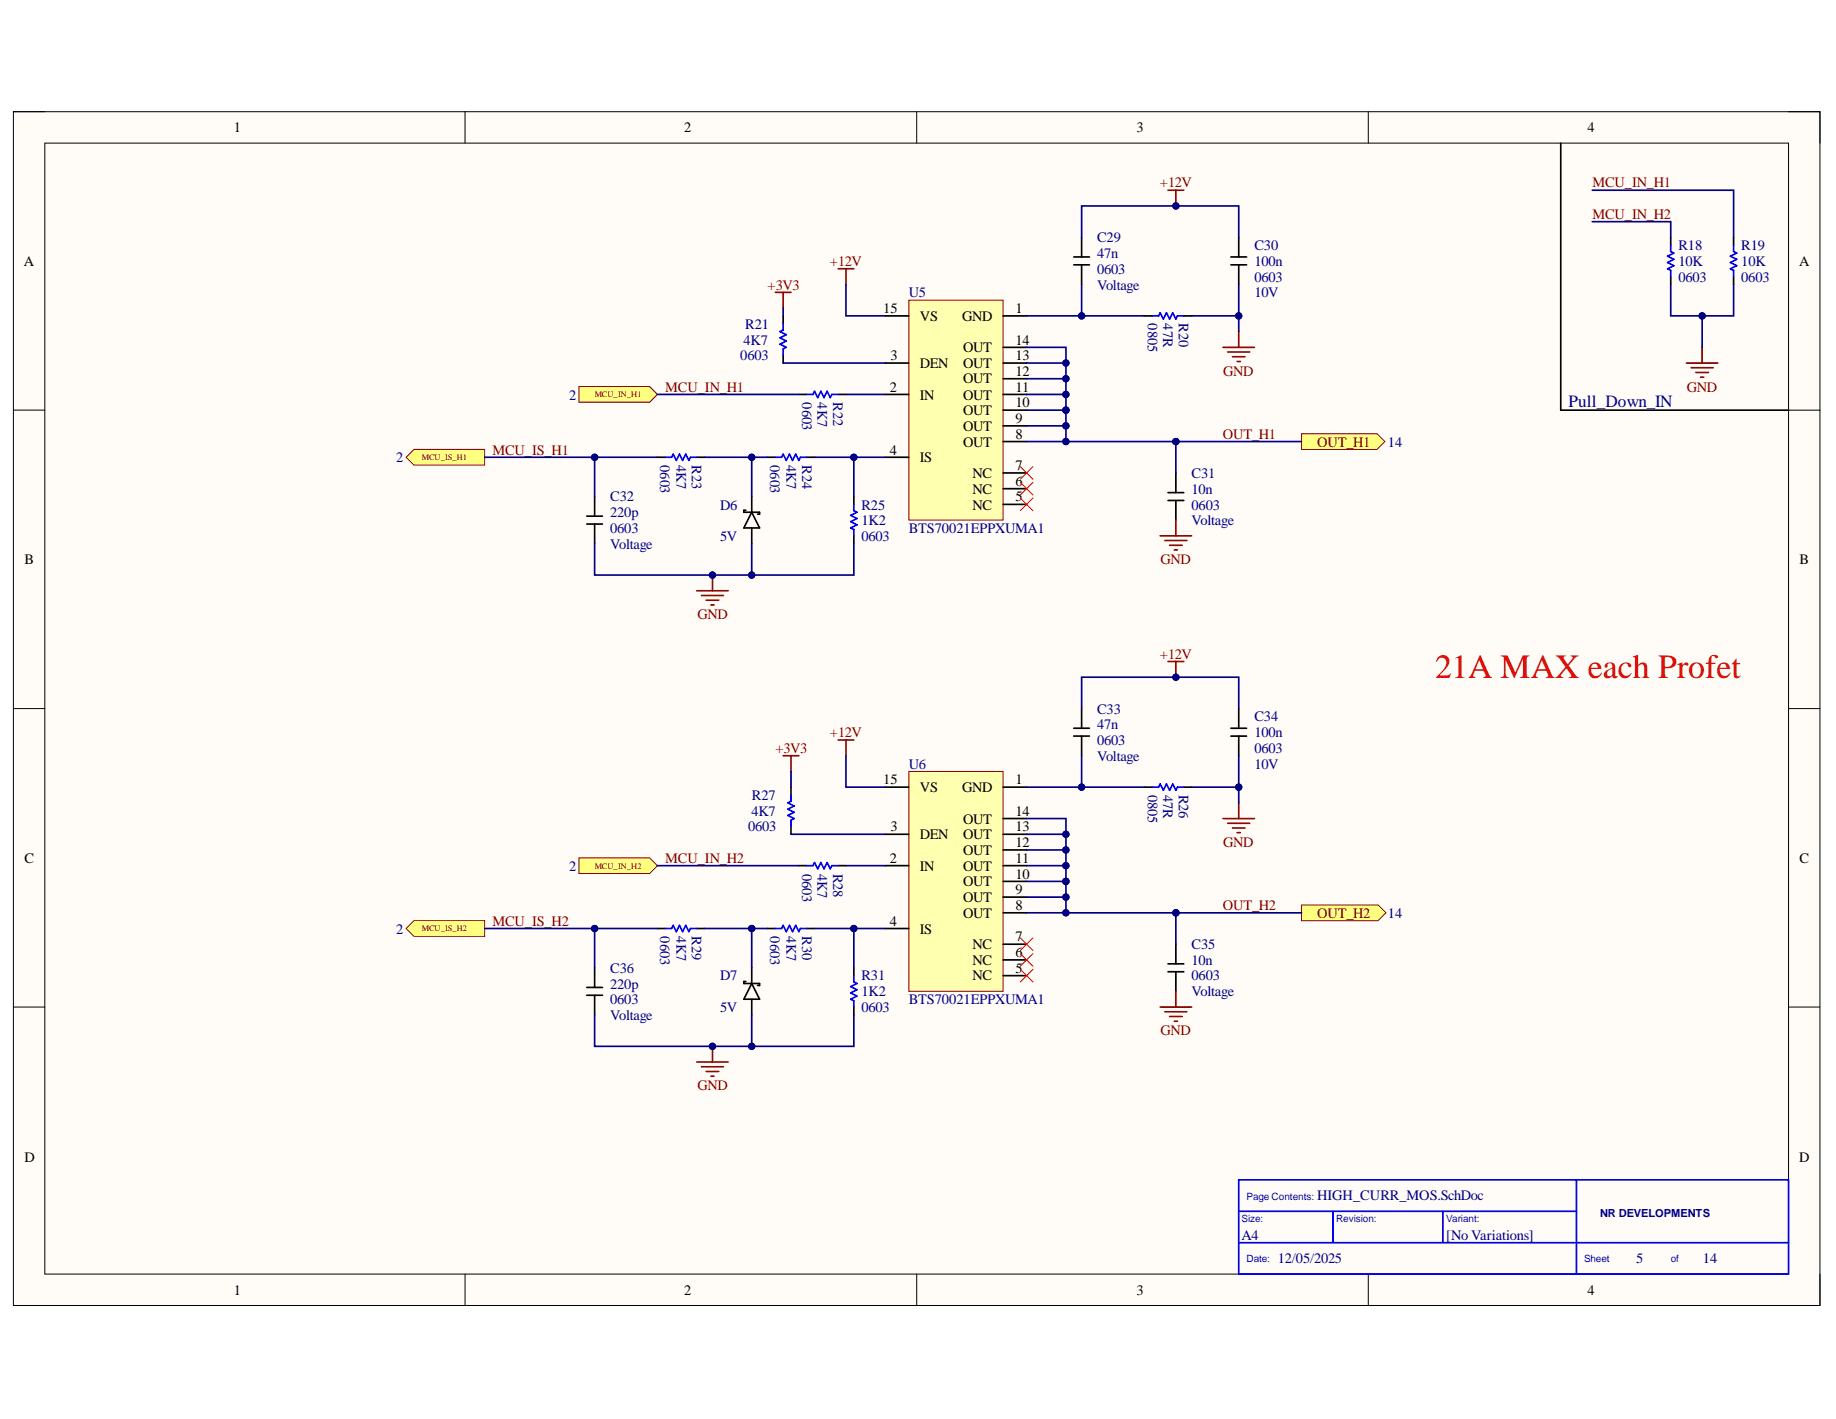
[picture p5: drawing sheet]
<svg xmlns="http://www.w3.org/2000/svg" width="279mm" height="216mm" viewBox="0 0 279 216" stroke-linecap="round" stroke-linejoin="round" font-family="sans-serif">
<defs><g id="words">
<text font-size="5.2" fill="#f00" x="218.4" y="103.2">21A MAX each Profet</text>
<text font-size="2.6" fill="#000080" x="238.7" y="61.9">Pull_Down_IN</text>
<g font-size="2.2">
<text x="35.6" y="20.1">1</text>
<text x="104.1" y="20.1">2</text>
<text x="173" y="20.1">3</text>
<text x="241.6" y="20.1">4</text>
<text x="3.6" y="40.4">A</text>
<text x="273.8" y="40.4">A</text>
<text x="134.4" y="47.6">15</text>
<text x="154.5" y="47.6">1</text>
<text x="140" y="48.8">VS</text>
<text x="146.4" y="48.8">GND</text>
<text x="146.6" y="53.6">OUT</text>
<text x="154.5" y="52.4">14</text>
<text x="135.4" y="59.6">2</text>
<text x="135.5" y="54.8">3</text>
<text x="140" y="56">DEN</text>
<text x="146.6" y="58.3">OUT</text>
<text x="146.6" y="56">OUT</text>
<text x="154.5" y="59.6">11</text>
<text x="154.5" y="57.2">12</text>
<text x="154.5" y="54.8">13</text>
<text x="140" y="60.8">IN</text>
<text x="146.6" y="65.5">OUT</text>
<text x="146.6" y="63.2">OUT</text>
<text x="146.6" y="60.8">OUT</text>
<text x="154.5" y="64.4">9</text>
<text x="154.5" y="62">10</text>
<text x="135.4" y="69.2">4</text>
<text x="140" y="70.4">IS</text>
<text x="146.6" y="68">OUT</text>
<text x="154.5" y="71.5">7</text>
<text x="154.5" y="66.7">8</text>
<text x="148" y="77.5">NC</text>
<text x="148" y="75.1">NC</text>
<text x="148" y="72.7">NC</text>
<text x="154.5" y="76.3">5</text>
<text x="154.5" y="73.9">6</text>
<text x="3.7" y="85.8">B</text>
<text x="273.9" y="85.8">B</text>
<text x="134.4" y="119.3">15</text>
<text x="154.5" y="119.3">1</text>
<text x="140" y="120.5">VS</text>
<text x="146.4" y="120.5">GND</text>
<text x="146.6" y="125.3">OUT</text>
<text x="154.5" y="124.1">14</text>
<text x="3.7" y="131.3">C</text>
<text x="135.4" y="131.3">2</text>
<text x="135.5" y="126.5">3</text>
<text x="140" y="127.7">DEN</text>
<text x="146.6" y="130.1">OUT</text>
<text x="146.6" y="127.7">OUT</text>
<text x="154.5" y="131.3">11</text>
<text x="154.5" y="128.9">12</text>
<text x="154.5" y="126.5">13</text>
<text x="273.9" y="131.3">C</text>
<text x="140" y="132.5">IN</text>
<text x="146.6" y="137.2">OUT</text>
<text x="146.6" y="134.9">OUT</text>
<text x="146.6" y="132.5">OUT</text>
<text x="154.5" y="136.1">9</text>
<text x="154.5" y="133.7">10</text>
<text x="135.4" y="140.9">4</text>
<text x="140" y="142.1">IS</text>
<text x="146.6" y="139.6">OUT</text>
<text x="154.5" y="143.2">7</text>
<text x="154.5" y="138.4">8</text>
<text x="148" y="149.2">NC</text>
<text x="148" y="146.8">NC</text>
<text x="148" y="144.4">NC</text>
<text x="154.5" y="148">5</text>
<text x="154.5" y="145.6">6</text>
<text x="3.7" y="176.7">D</text>
<text x="273.8" y="176.7">D</text>
<text x="35.6" y="197">1</text>
<text x="104.1" y="197">2</text>
<text x="173" y="197">3</text>
<text x="241.6" y="197">4</text>
</g>
<g font-size="2.2" fill="#800000">
<text x="176.5" y="28.5">+12V</text>
<text x="242.3" y="28.5">MCU_IN_H1</text>
<text x="242.3" y="33.3">MCU_IN_H2</text>
<text x="126.3" y="40.4">+12V</text>
<text x="116.8" y="44.1">+3V3</text>
<text x="101.2" y="59.6">MCU_IN_H1</text>
<text x="186.2" y="57.2">GND</text>
<text x="256.7" y="59.6">GND</text>
<text x="74.9" y="69.2">MCU_IS_H1</text>
<text x="186.1" y="66.7">OUT_H1</text>
<text x="200.5" y="68">OUT_H1</text>
<text x="176.6" y="85.8">GND</text>
<text x="106.1" y="94.2">GND</text>
<text x="176.5" y="100.2">+12V</text>
<text x="126.3" y="112.1">+12V</text>
<text x="118" y="114.6">+3V3</text>
<text x="101.2" y="131.3">MCU_IN_H2</text>
<text x="186.2" y="128.9">GND</text>
<text x="74.9" y="140.9">MCU_IS_H2</text>
<text x="186.1" y="138.4">OUT_H2</text>
<text x="200.5" y="139.6">OUT_H2</text>
<text x="176.6" y="157.5">GND</text>
<text x="106.1" y="165.9">GND</text>
</g>
<g font-size="2.2" fill="#000080">
<text x="167" y="39.2">47n</text>
<text x="167" y="41.7">0603</text>
<text x="167" y="36.9">C29</text>
<text x="190.9" y="40.4">100n</text>
<text x="190.9" y="38.1">C30</text>
<text x="255.4" y="40.4">10K</text>
<text x="255.4" y="38.1">R18</text>
<text x="265" y="40.4">10K</text>
<text x="265" y="38.1">R19</text>
<text x="138.3" y="45.2">U5</text>
<text x="167" y="44.1">Voltage</text>
<text x="190.9" y="42.9">0603</text>
<text x="190.9" y="45.2">10V</text>
<text x="255.4" y="42.9">0603</text>
<text x="265" y="42.9">0603</text>
<text x="113.2" y="52.4">4K7</text>
<text x="113.4" y="50.1">R21</text>
<text x="174.7" y="49.2" transform="rotate(90 174.7 49.2)">0805</text>
<text x="177" y="49.2" transform="rotate(90 177 49.2)">47R</text>
<text x="179.4" y="49.2" transform="rotate(90 179.4 49.2)">R20</text>
<text x="112.7" y="54.8">0603</text>
<text x="86.6" y="60.8">2</text>
<text x="122" y="61.2" transform="rotate(90 122 61.2)">0603</text>
<text x="124.4" y="61.2" transform="rotate(90 124.4 61.2)">4K7</text>
<text x="126.8" y="61.2" transform="rotate(90 126.8 61.2)">R22</text>
<text x="60.3" y="70.4">2</text>
<text x="100.5" y="70.8" transform="rotate(90 100.5 70.8)">0603</text>
<text x="102.9" y="70.8" transform="rotate(90 102.9 70.8)">4K7</text>
<text x="105.3" y="70.8" transform="rotate(90 105.3 70.8)">R23</text>
<text x="117.2" y="70.8" transform="rotate(90 117.2 70.8)">0603</text>
<text x="119.7" y="70.8" transform="rotate(90 119.7 70.8)">4K7</text>
<text x="122" y="70.8" transform="rotate(90 122 70.8)">R24</text>
<text x="211.2" y="68">14</text>
<text x="92.9" y="76.3">C32</text>
<text x="109.6" y="77.5">D6</text>
<text x="131.1" y="77.5">R25</text>
<text x="181.3" y="75.1">10n</text>
<text x="181.3" y="77.5">0603</text>
<text x="181.3" y="72.7">C31</text>
<text x="92.9" y="78.7">220p</text>
<text x="92.9" y="81.1">0603</text>
<text x="92.9" y="83.5">Voltage</text>
<text x="109.6" y="82.3">5V</text>
<text x="131.1" y="79.9">1K2</text>
<text x="131.1" y="82.3">0603</text>
<text x="138.3" y="81.1">BTS70021EPPXUMA1</text>
<text x="181.3" y="79.9">Voltage</text>
<text x="167" y="110.9">47n</text>
<text x="167" y="113.4">0603</text>
<text x="167" y="108.6">C33</text>
<text x="190.9" y="112.1">100n</text>
<text x="190.9" y="109.8">C34</text>
<text x="138.3" y="116.9">U6</text>
<text x="167" y="115.8">Voltage</text>
<text x="190.9" y="114.6">0603</text>
<text x="190.9" y="116.9">10V</text>
<text x="114.4" y="124.1">4K7</text>
<text x="114.4" y="121.7">R27</text>
<text x="174.7" y="120.9" transform="rotate(90 174.7 120.9)">0805</text>
<text x="177" y="120.9" transform="rotate(90 177 120.9)">47R</text>
<text x="179.4" y="120.9" transform="rotate(90 179.4 120.9)">R26</text>
<text x="113.8" y="126.5">0603</text>
<text x="86.6" y="132.5">2</text>
<text x="122" y="132.9" transform="rotate(90 122 132.9)">0603</text>
<text x="124.4" y="132.9" transform="rotate(90 124.4 132.9)">4K7</text>
<text x="126.8" y="132.9" transform="rotate(90 126.8 132.9)">R28</text>
<text x="60.3" y="142.1">2</text>
<text x="100.5" y="142.5" transform="rotate(90 100.5 142.5)">0603</text>
<text x="102.9" y="142.5" transform="rotate(90 102.9 142.5)">4K7</text>
<text x="105.3" y="142.5" transform="rotate(90 105.3 142.5)">R29</text>
<text x="117.2" y="142.5" transform="rotate(90 117.2 142.5)">0603</text>
<text x="119.7" y="142.5" transform="rotate(90 119.7 142.5)">4K7</text>
<text x="122" y="142.5" transform="rotate(90 122 142.5)">R30</text>
<text x="211.2" y="139.6">14</text>
<text x="92.9" y="148">C36</text>
<text x="109.6" y="149.2">D7</text>
<text x="131.1" y="149.2">R31</text>
<text x="181.3" y="146.8">10n</text>
<text x="181.3" y="149.2">0603</text>
<text x="181.3" y="144.4">C35</text>
<text x="92.9" y="150.4">220p</text>
<text x="92.9" y="152.8">0603</text>
<text x="92.9" y="155.2">Voltage</text>
<text x="109.6" y="154">5V</text>
<text x="131.1" y="151.6">1K2</text>
<text x="131.1" y="154">0603</text>
<text x="138.3" y="152.8">BTS70021EPPXUMA1</text>
<text x="181.3" y="151.6">Voltage</text>
<text x="200.5" y="182.6">HIGH_CURR_MOS.SchDoc</text>
<text x="189" y="188.7">A4</text>
<text x="220.1" y="188.7">[No Variations]</text>
<text x="194.4" y="192.2">12/05/2025</text>
<text x="249" y="192.2">5</text>
<text x="259.2" y="192.2">14</text>
</g>
<text font-size="1.7" fill="#000080" x="243.5" y="185.2">NR DEVELOPMENTS</text>
<g font-size="1.5" fill="#00f">
<text x="189" y="185.9">Size:</text>
<text x="189.7" y="182.6">Page Contents:</text>
<text x="203.3" y="185.9">Revision:</text>
<text x="220.1" y="185.9">Variant:</text>
<text x="189.7" y="192">Date:</text>
<text x="241.1" y="192">Sheet</text>
<text x="254.2" y="192">of</text>
</g>
<g font-size="1.3" fill="#800000">
<text x="90.5" y="60.5">MCU_IN_H1</text>
<text x="64.2" y="70">MCU_IS_H1</text>
<text x="90.5" y="132.2">MCU_IN_H2</text>
<text x="64.2" y="141.7">MCU_IS_H2</text>
</g>
</g></defs>
<path d="M2 17h275v181.6h-275z" fill-rule="evenodd" fill="#fffcf8"/>
<path d="M2 17h275v181.6h-275z" fill="none" stroke="#000" stroke-width=".15"/>
<path d="M6.8 21.8h265.4v172.1h-265.4z" fill-rule="evenodd" fill="#fffcf8"/>
<g fill="none" stroke="#000" stroke-width=".15">
<path d="M2 17h4.8M70.8 17v4.8M139.5 17v4.8M208.2 17v4.8M272.2 17h4.8v4.8M6.8 21.8h265.4v172.1h-265.4zM2 62.4h4.8M272.2 62.4h4.8M2 107.8h4.8M272.2 107.8h4.8M2 153.2h4.8M272.2 153.2h4.8"/>
<path d="M70.8 193.9v4.7M139.5 193.9v4.7M208.2 193.9v4.7M277 193.9v4.7"/>
</g>
<g fill="none" stroke="#000" stroke-width=".25">
<path d="M119.2 48.1v1.2M119.2 54v1.2M89.3 79.7h2.4M89.3 78.5h2.4M90.5 75.5v3M90.5 79.7v3M100.1 69.6h1.1M106 69.6h1.2M113.5 77.6h-.3v.3h2.4v.3h-.3M114.4 75.5v2.4M114.4 77.9l1.2 2.4h-2.4zM116.8 69.6h1.2"/>
<path d="M121.6 60h1.2M122.8 69.6h1.2M127.5 60h1.2M129.9 75.5v1.2M177.7 76.1h2.4M177.7 75h2.4M178.9 72v3M178.9 76.1v3M114.4 80.3v2.4M129.9 81.5v1.2"/>
</g>
<path d="M119.2 49.3v.9l-.5 .3 1 .4-1 .5 1 .5-1 .5 1 .4-.5 .3v.9M101.2 69.6h1l.2-.5 .5 1 .5-1 .5 1 .5-1 .4 1 .3-.5h.9M118 69.6h.9l.3-.5 .5 1 .4-1 .5 1 .5-1 .5 1 .2-.5h1M122.8 60h.9l.3-.5 .4 1 .5-1 .5 1 .5-1 .4 1 .3-.5h.9M129.9 76.7v1l.5 .2-.9 .5 .9 .5-.9 .5 .9 .5-.9 .4 .4 .3v.9" fill="none" stroke="#00f" stroke-width=".25"/>
<path d="M127.5 40.9h2.4M128.7 40.9v2.4" fill="none" stroke="#800000" stroke-width=".25"/>
<path d="M138.3 45.7h14.3v33.4h-14.3z" fill-rule="evenodd" fill="#ffffb0"/>
<path d="M138.3 45.7h14.3v33.4h-14.3z" fill="none" stroke="#800000" stroke-width=".15"/>
<g fill="none" stroke="#000" stroke-width=".25">
<path d="M163.4 39.1h2.4M164.6 36.1v3M187.3 39.1h2.4M188.5 36.1v3M134.7 48.1h3.6M134.7 55.2h3.6M152.6 48.1h3.6M152.6 55.2h3.6M152.6 57.6h3.6M152.6 52.8h3.6M163.4 40.3h2.4M164.6 40.3v3"/>
<path d="M174.2 48.1h1.2M180.1 48.1h1.2M187.3 40.3h2.4M188.5 40.3v3M134.7 60h3.6M134.7 69.6h3.6M152.6 60h3.6M152.6 76.7h3.6M152.6 74.4h3.6M152.6 72h3.6M152.6 67.2h3.6M152.6 64.8h3.6"/>
<path d="M152.6 62.4h3.6"/>
</g>
<path d="M175.4 48.1h.9l.3-.5 .4 .9 .5-.9 .5 .9 .5-.9 .4 .9 .3-.4h.9" fill="none" stroke="#00f" stroke-width=".25"/>
<path d="M177.7 28.9h2.4M178.9 28.9v2.4M186.1 52.9h4.8M186.8 53.6h3.4M187.6 54.3h1.9M188.3 55h.5M188.5 50.5v2.4M178.9 79.1v2.4M176.6 81.5h4.7M177.3 82.2h3.3M178 83h1.9M178.7 83.7h.5" fill="none" stroke="#800000" stroke-width=".25"/>
<path d="M155.3 71l1.9 1.9M155.3 73.4l1.9 1.9M155.3 75.8l1.9 1.9M157.2 71l-1.9 1.9M157.2 73.4l-1.9 1.9M157.2 75.8l-1.9 1.9" fill="none" stroke="#f00" stroke-width=".15"/>
<circle cx="178.9" cy="31.3" r=".48" fill="#000080"/>
<circle cx="178.9" cy="31.3" r=".48" fill="none" stroke="#000080" stroke-width=".15"/>
<path d="M188.5 179.5h83.7v14.4h-83.7zM239.9 179.5v14.4M188.5 189.1h83.7M188.5 184.3h51.4M202.9 184.3v4.8M219.6 184.3v4.8" fill="none" stroke="#00f" stroke-width=".25"/>
<path d="M198.1 66h11.4l1.2 1.2-1.2 1.2h-11.4z" fill-rule="evenodd" fill="#ffff80"/>
<path d="M198.1 66h11.4l1.2 1.2-1.2 1.2h-11.4z" fill="none" stroke="#800000" stroke-width=".15"/>
<path d="M88.1 58.8h10.8l1.2 1.2-1.2 1.2h-10.8z" fill-rule="evenodd" fill="#ffff80"/>
<path d="M88.1 58.8h10.8l1.2 1.2-1.2 1.2h-10.8z" fill="none" stroke="#800000" stroke-width=".15"/>
<path d="M61.8 69.6l1.2-1.2h10.8v2.4h-10.8z" fill-rule="evenodd" fill="#ffff80"/>
<path d="M61.8 69.6l1.2-1.2h10.8v2.4h-10.8z" fill="none" stroke="#800000" stroke-width=".15"/>
<path d="M106 89.9h4.8M106.7 90.6h3.4M107.5 91.3h1.9M108.2 92h.5M108.4 87.5v2.4" fill="none" stroke="#800000" stroke-width=".25"/>
<circle cx="108.4" cy="87.5" r=".48" fill="#000080"/>
<circle cx="108.4" cy="87.5" r=".48" fill="none" stroke="#000080" stroke-width=".15"/>
<g fill="none" stroke="#000" stroke-width=".25">
<path d="M237.5 21.8v40.6h34.7M254.2 36.1v1.2M263.8 36.1v1.2M254.2 42.1v1.2M263.8 42.1v1.2M120.4 119.8v1.2M120.4 125.7v1.2M121.6 131.7h1.2M127.5 131.7h1.2M89.3 151.4h2.4M89.3 150.2h2.4M90.5 147.2v3"/>
<path d="M90.5 151.4v3M100.1 141.3h1.1M106 141.3h1.2M113.5 149.3h-.3v.3h2.4v.3h-.3M114.4 147.2v2.4M114.4 152v2.4M114.4 149.6l1.2 2.4h-2.4zM116.8 141.3h1.2M122.8 141.3h1.2M129.9 147.2v1.2M129.9 153.2v1.2M177.7 147.9h2.4"/>
<path d="M177.7 146.6h2.4M178.9 143.7v2.9M178.9 147.9v2.9"/>
</g>
<path d="M254.2 37.3v1l.5 .2-.9 .5 .9 .5-.9 .4 .9 .5-.9 .5 .4 .2v1M263.8 37.3v1l.5 .2-1 .5 1 .5-1 .4 1 .5-1 .5 .5 .2v1M120.4 121v.9l-.5 .3 .9 .4-.9 .5 .9 .5-.9 .5 .9 .4-.4 .3v.9M122.8 131.7h.9l.3-.5 .4 1 .5-1 .5 1 .5-1 .4 1 .3-.5h.9M101.2 141.3h1l.2-.5 .5 .9 .5-.9 .5 .9 .5-.9 .4 .9 .3-.4h.9M118 141.3h.9l.3-.5 .5 .9 .4-.9 .5 .9 .5-.9 .5 .9 .2-.4h1M129.9 148.4v1l.5 .2-.9 .5 .9 .5-.9 .5 .9 .5-.9 .4 .4 .3v.9" fill="none" stroke="#00f" stroke-width=".25"/>
<path d="M256.6 55.2h4.8M257.4 55.9h3.3M258.1 56.7h1.9M258.8 57.4h.5M259 52.9v2.3M127.5 112.6h2.4M128.7 112.6v2.4" fill="none" stroke="#800000" stroke-width=".25"/>
<path d="M138.3 117.4h14.3v33.4h-14.3z" fill-rule="evenodd" fill="#ffffb0"/>
<path d="M138.3 117.4h14.3v33.4h-14.3z" fill="none" stroke="#800000" stroke-width=".15"/>
<g fill="none" stroke="#000" stroke-width=".25">
<path d="M134.7 119.8h3.6M152.6 119.8h3.6M163.4 112h2.4M163.4 110.8h2.4M164.6 107.8v3M164.6 112v3M174.2 119.8h1.2M180.1 119.8h1.2M187.3 112h2.4M187.3 110.8h2.4M188.5 107.8v3M188.5 112v3"/>
<path d="M134.7 131.7h3.6M134.7 126.9h3.6M152.6 131.7h3.6M152.6 126.9h3.6M152.6 138.9h3.6M152.6 136.5h3.6M152.6 134.1h3.6M152.6 129.3h3.6M152.6 124.5h3.6M134.7 141.3h3.6M152.6 148.4h3.6M152.6 146.1h3.6"/>
<path d="M152.6 143.7h3.6"/>
</g>
<path d="M175.4 119.8h.9l.3-.5 .4 .9 .5-.9 .5 .9 .5-.9 .4 .9 .3-.4h.9" fill="none" stroke="#00f" stroke-width=".25"/>
<path d="M177.7 100.6h2.4M178.9 100.6v2.4M186.1 124.5h4.8M186.8 125.3h3.4M187.6 126h1.9M188.3 126.7h.5M188.5 122.2v2.3M176.6 153.2h4.7M177.3 153.9h3.3M178 154.7h1.9M178.7 155.4h.5M178.9 150.8v2.4" fill="none" stroke="#800000" stroke-width=".25"/>
<path d="M155.3 142.7l1.9 1.9M155.3 145.1l1.9 1.9M155.3 147.5l1.9 1.9M157.2 142.7l-1.9 1.9M157.2 145.1l-1.9 1.9M157.2 147.5l-1.9 1.9" fill="none" stroke="#f00" stroke-width=".15"/>
<circle cx="178.9" cy="103" r=".48" fill="#000080"/>
<circle cx="178.9" cy="103" r=".48" fill="none" stroke="#000080" stroke-width=".15"/>
<path d="M198.1 137.7h11.6l1.2 1.2-1.2 1.2h-11.6z" fill-rule="evenodd" fill="#ffff80"/>
<path d="M198.1 137.7h11.6l1.2 1.2-1.2 1.2h-11.6z" fill="none" stroke="#800000" stroke-width=".15"/>
<path d="M88.1 130.5h10.8l1.2 1.2-1.2 1.2h-10.8z" fill-rule="evenodd" fill="#ffff80"/>
<path d="M88.1 130.5h10.8l1.2 1.2-1.2 1.2h-10.8z" fill="none" stroke="#800000" stroke-width=".15"/>
<path d="M61.8 141.3l1.2-1.2h10.8v2.4h-10.8z" fill-rule="evenodd" fill="#ffff80"/>
<path d="M61.8 141.3l1.2-1.2h10.8v2.4h-10.8z" fill="none" stroke="#800000" stroke-width=".15"/>
<path d="M108.4 159.2v2.4M106 161.6h4.8M106.7 162.3h3.4M107.5 163h1.9M108.2 163.7h.5" fill="none" stroke="#800000" stroke-width=".25"/>
<circle cx="108.4" cy="159.2" r=".48" fill="#000080"/>
<circle cx="108.4" cy="159.2" r=".48" fill="none" stroke="#000080" stroke-width=".15"/>
<path d="M118 44.5h2.4M119.2 44.5v2.4" fill="none" stroke="#800000" stroke-width=".25"/>
<path d="M119.2 55.2h15.5M156.2 52.8h6v9.6M128.7 60h6" fill="none" stroke="#000080" stroke-width=".25"/>
<circle cx="162.2" cy="62.4" r=".48" fill="#000080"/>
<circle cx="162.2" cy="62.4" r=".48" fill="none" stroke="#000080" stroke-width=".15"/>
<circle cx="162.2" cy="60" r=".48" fill="#000080"/>
<circle cx="162.2" cy="60" r=".48" fill="none" stroke="#000080" stroke-width=".15"/>
<circle cx="162.2" cy="57.6" r=".48" fill="#000080"/>
<circle cx="162.2" cy="57.6" r=".48" fill="none" stroke="#000080" stroke-width=".15"/>
<circle cx="162.2" cy="55.2" r=".48" fill="#000080"/>
<circle cx="162.2" cy="55.2" r=".48" fill="none" stroke="#000080" stroke-width=".15"/>
<path d="M156.2 55.2h6" fill="none" stroke="#000080" stroke-width=".25"/>
<circle cx="162.2" cy="55.2" r=".48" fill="#000080"/>
<circle cx="162.2" cy="55.2" r=".48" fill="none" stroke="#000080" stroke-width=".15"/>
<path d="M156.2 57.6h6" fill="none" stroke="#000080" stroke-width=".25"/>
<circle cx="162.2" cy="57.6" r=".48" fill="#000080"/>
<circle cx="162.2" cy="57.6" r=".48" fill="none" stroke="#000080" stroke-width=".15"/>
<path d="M178.9 67.2h19.2" fill="none" stroke="#000080" stroke-width=".25"/>
<circle cx="178.9" cy="67.2" r=".48" fill="#000080"/>
<circle cx="178.9" cy="67.2" r=".48" fill="none" stroke="#000080" stroke-width=".15"/>
<path d="M156.2 48.1h18" fill="none" stroke="#000080" stroke-width=".25"/>
<circle cx="164.6" cy="48.1" r=".48" fill="#000080"/>
<circle cx="164.6" cy="48.1" r=".48" fill="none" stroke="#000080" stroke-width=".15"/>
<path d="M181.3 48.1h7.2v2.4" fill="none" stroke="#000080" stroke-width=".25"/>
<circle cx="188.5" cy="48.1" r=".48" fill="#000080"/>
<circle cx="188.5" cy="48.1" r=".48" fill="none" stroke="#000080" stroke-width=".15"/>
<path d="M162.2 67.2h16.7" fill="none" stroke="#000080" stroke-width=".25"/>
<circle cx="162.2" cy="67.2" r=".48" fill="#000080"/>
<circle cx="162.2" cy="67.2" r=".48" fill="none" stroke="#000080" stroke-width=".15"/>
<circle cx="178.9" cy="67.2" r=".48" fill="#000080"/>
<circle cx="178.9" cy="67.2" r=".48" fill="none" stroke="#000080" stroke-width=".15"/>
<path d="M162.2 62.4v2.4" fill="none" stroke="#000080" stroke-width=".25"/>
<circle cx="162.2" cy="64.8" r=".48" fill="#000080"/>
<circle cx="162.2" cy="64.8" r=".48" fill="none" stroke="#000080" stroke-width=".15"/>
<circle cx="162.2" cy="62.4" r=".48" fill="#000080"/>
<circle cx="162.2" cy="62.4" r=".48" fill="none" stroke="#000080" stroke-width=".15"/>
<path d="M156.2 64.8h6v2.4h-6" fill="none" stroke="#000080" stroke-width=".25"/>
<circle cx="162.2" cy="67.2" r=".48" fill="#000080"/>
<circle cx="162.2" cy="67.2" r=".48" fill="none" stroke="#000080" stroke-width=".15"/>
<circle cx="162.2" cy="64.8" r=".48" fill="#000080"/>
<circle cx="162.2" cy="64.8" r=".48" fill="none" stroke="#000080" stroke-width=".15"/>
<path d="M156.2 62.4h6" fill="none" stroke="#000080" stroke-width=".25"/>
<circle cx="162.2" cy="62.4" r=".48" fill="#000080"/>
<circle cx="162.2" cy="62.4" r=".48" fill="none" stroke="#000080" stroke-width=".15"/>
<path d="M156.2 60h6" fill="none" stroke="#000080" stroke-width=".25"/>
<circle cx="162.2" cy="60" r=".48" fill="#000080"/>
<circle cx="162.2" cy="60" r=".48" fill="none" stroke="#000080" stroke-width=".15"/>
<path d="M178.9 67.2v4.8" fill="none" stroke="#000080" stroke-width=".25"/>
<circle cx="178.9" cy="67.2" r=".48" fill="#000080"/>
<circle cx="178.9" cy="67.2" r=".48" fill="none" stroke="#000080" stroke-width=".15"/>
<path d="M188.5 43.3v4.8" fill="none" stroke="#000080" stroke-width=".25"/>
<circle cx="188.5" cy="48.1" r=".48" fill="#000080"/>
<circle cx="188.5" cy="48.1" r=".48" fill="none" stroke="#000080" stroke-width=".15"/>
<path d="M164.6 36.1v-4.8h23.9v4.8" fill="none" stroke="#000080" stroke-width=".25"/>
<circle cx="178.9" cy="31.3" r=".48" fill="#000080"/>
<circle cx="178.9" cy="31.3" r=".48" fill="none" stroke="#000080" stroke-width=".15"/>
<path d="M90.5 82.7v4.8h39.4v-4.8" fill="none" stroke="#000080" stroke-width=".25"/>
<circle cx="108.4" cy="87.5" r=".48" fill="#000080"/>
<circle cx="108.4" cy="87.5" r=".48" fill="none" stroke="#000080" stroke-width=".15"/>
<circle cx="114.4" cy="87.5" r=".48" fill="#000080"/>
<circle cx="114.4" cy="87.5" r=".48" fill="none" stroke="#000080" stroke-width=".15"/>
<path d="M107.2 69.6h9.6" fill="none" stroke="#000080" stroke-width=".25"/>
<circle cx="114.4" cy="69.6" r=".48" fill="#000080"/>
<circle cx="114.4" cy="69.6" r=".48" fill="none" stroke="#000080" stroke-width=".15"/>
<path d="M114.4 82.7v4.8" fill="none" stroke="#000080" stroke-width=".25"/>
<circle cx="114.4" cy="87.5" r=".48" fill="#000080"/>
<circle cx="114.4" cy="87.5" r=".48" fill="none" stroke="#000080" stroke-width=".15"/>
<path d="M114.4 69.6v5.9" fill="none" stroke="#000080" stroke-width=".25"/>
<circle cx="114.4" cy="69.6" r=".48" fill="#000080"/>
<circle cx="114.4" cy="69.6" r=".48" fill="none" stroke="#000080" stroke-width=".15"/>
<path d="M90.5 69.6v5.9" fill="none" stroke="#000080" stroke-width=".25"/>
<circle cx="90.5" cy="69.6" r=".48" fill="#000080"/>
<circle cx="90.5" cy="69.6" r=".48" fill="none" stroke="#000080" stroke-width=".15"/>
<path d="M73.8 69.6h26.3M100.1 60h21.5" fill="none" stroke="#000080" stroke-width=".25"/>
<circle cx="90.5" cy="69.6" r=".48" fill="#000080"/>
<circle cx="90.5" cy="69.6" r=".48" fill="none" stroke="#000080" stroke-width=".15"/>
<path d="M129.9 69.6v5.9" fill="none" stroke="#000080" stroke-width=".25"/>
<circle cx="129.9" cy="69.6" r=".48" fill="#000080"/>
<circle cx="129.9" cy="69.6" r=".48" fill="none" stroke="#000080" stroke-width=".15"/>
<path d="M124 69.6h10.7" fill="none" stroke="#000080" stroke-width=".25"/>
<circle cx="129.9" cy="69.6" r=".48" fill="#000080"/>
<circle cx="129.9" cy="69.6" r=".48" fill="none" stroke="#000080" stroke-width=".15"/>
<path d="M242.3 33.7h11.9v2.4M242.3 28.9h21.5v7.2M254.2 43.3v4.8h9.6v-4.8" fill="none" stroke="#000080" stroke-width=".25"/>
<circle cx="259" cy="48.1" r=".48" fill="#000080"/>
<circle cx="259" cy="48.1" r=".48" fill="none" stroke="#000080" stroke-width=".15"/>
<path d="M259 48.1v4.8" fill="none" stroke="#000080" stroke-width=".25"/>
<circle cx="259" cy="48.1" r=".48" fill="#000080"/>
<circle cx="259" cy="48.1" r=".48" fill="none" stroke="#000080" stroke-width=".15"/>
<path d="M164.6 43.3v4.8" fill="none" stroke="#000080" stroke-width=".25"/>
<circle cx="164.6" cy="48.1" r=".48" fill="#000080"/>
<circle cx="164.6" cy="48.1" r=".48" fill="none" stroke="#000080" stroke-width=".15"/>
<path d="M120.4 126.9h14.3M128.7 131.7h6M156.2 124.5h6v9.6" fill="none" stroke="#000080" stroke-width=".25"/>
<circle cx="162.2" cy="134.1" r=".48" fill="#000080"/>
<circle cx="162.2" cy="134.1" r=".48" fill="none" stroke="#000080" stroke-width=".15"/>
<circle cx="162.2" cy="131.7" r=".48" fill="#000080"/>
<circle cx="162.2" cy="131.7" r=".48" fill="none" stroke="#000080" stroke-width=".15"/>
<circle cx="162.2" cy="129.3" r=".48" fill="#000080"/>
<circle cx="162.2" cy="129.3" r=".48" fill="none" stroke="#000080" stroke-width=".15"/>
<circle cx="162.2" cy="126.9" r=".48" fill="#000080"/>
<circle cx="162.2" cy="126.9" r=".48" fill="none" stroke="#000080" stroke-width=".15"/>
<path d="M156.2 126.9h6" fill="none" stroke="#000080" stroke-width=".25"/>
<circle cx="162.2" cy="126.9" r=".48" fill="#000080"/>
<circle cx="162.2" cy="126.9" r=".48" fill="none" stroke="#000080" stroke-width=".15"/>
<path d="M156.2 129.3h6" fill="none" stroke="#000080" stroke-width=".25"/>
<circle cx="162.2" cy="129.3" r=".48" fill="#000080"/>
<circle cx="162.2" cy="129.3" r=".48" fill="none" stroke="#000080" stroke-width=".15"/>
<path d="M178.9 138.9h19.2" fill="none" stroke="#000080" stroke-width=".25"/>
<circle cx="178.9" cy="138.9" r=".48" fill="#000080"/>
<circle cx="178.9" cy="138.9" r=".48" fill="none" stroke="#000080" stroke-width=".15"/>
<path d="M156.2 119.8h18" fill="none" stroke="#000080" stroke-width=".25"/>
<circle cx="164.6" cy="119.8" r=".48" fill="#000080"/>
<circle cx="164.6" cy="119.8" r=".48" fill="none" stroke="#000080" stroke-width=".15"/>
<path d="M181.3 119.8h7.2v2.4" fill="none" stroke="#000080" stroke-width=".25"/>
<circle cx="188.5" cy="119.8" r=".48" fill="#000080"/>
<circle cx="188.5" cy="119.8" r=".48" fill="none" stroke="#000080" stroke-width=".15"/>
<path d="M162.2 138.9h16.7" fill="none" stroke="#000080" stroke-width=".25"/>
<circle cx="162.2" cy="138.9" r=".48" fill="#000080"/>
<circle cx="162.2" cy="138.9" r=".48" fill="none" stroke="#000080" stroke-width=".15"/>
<circle cx="178.9" cy="138.9" r=".48" fill="#000080"/>
<circle cx="178.9" cy="138.9" r=".48" fill="none" stroke="#000080" stroke-width=".15"/>
<path d="M162.2 134.1v2.4" fill="none" stroke="#000080" stroke-width=".25"/>
<circle cx="162.2" cy="136.5" r=".48" fill="#000080"/>
<circle cx="162.2" cy="136.5" r=".48" fill="none" stroke="#000080" stroke-width=".15"/>
<circle cx="162.2" cy="134.1" r=".48" fill="#000080"/>
<circle cx="162.2" cy="134.1" r=".48" fill="none" stroke="#000080" stroke-width=".15"/>
<path d="M156.2 136.5h6v2.4h-6" fill="none" stroke="#000080" stroke-width=".25"/>
<circle cx="162.2" cy="138.9" r=".48" fill="#000080"/>
<circle cx="162.2" cy="138.9" r=".48" fill="none" stroke="#000080" stroke-width=".15"/>
<circle cx="162.2" cy="136.5" r=".48" fill="#000080"/>
<circle cx="162.2" cy="136.5" r=".48" fill="none" stroke="#000080" stroke-width=".15"/>
<path d="M156.2 134.1h6" fill="none" stroke="#000080" stroke-width=".25"/>
<circle cx="162.2" cy="134.1" r=".48" fill="#000080"/>
<circle cx="162.2" cy="134.1" r=".48" fill="none" stroke="#000080" stroke-width=".15"/>
<path d="M156.2 131.7h6" fill="none" stroke="#000080" stroke-width=".25"/>
<circle cx="162.2" cy="131.7" r=".48" fill="#000080"/>
<circle cx="162.2" cy="131.7" r=".48" fill="none" stroke="#000080" stroke-width=".15"/>
<path d="M178.9 138.9v4.8" fill="none" stroke="#000080" stroke-width=".25"/>
<circle cx="178.9" cy="138.9" r=".48" fill="#000080"/>
<circle cx="178.9" cy="138.9" r=".48" fill="none" stroke="#000080" stroke-width=".15"/>
<path d="M188.5 115v4.8" fill="none" stroke="#000080" stroke-width=".25"/>
<circle cx="188.5" cy="119.8" r=".48" fill="#000080"/>
<circle cx="188.5" cy="119.8" r=".48" fill="none" stroke="#000080" stroke-width=".15"/>
<path d="M164.6 107.8v-4.8h23.9v4.8" fill="none" stroke="#000080" stroke-width=".25"/>
<circle cx="178.9" cy="103" r=".48" fill="#000080"/>
<circle cx="178.9" cy="103" r=".48" fill="none" stroke="#000080" stroke-width=".15"/>
<path d="M90.5 154.4v4.8h39.4v-4.8" fill="none" stroke="#000080" stroke-width=".25"/>
<circle cx="108.4" cy="159.2" r=".48" fill="#000080"/>
<circle cx="108.4" cy="159.2" r=".48" fill="none" stroke="#000080" stroke-width=".15"/>
<circle cx="114.4" cy="159.2" r=".48" fill="#000080"/>
<circle cx="114.4" cy="159.2" r=".48" fill="none" stroke="#000080" stroke-width=".15"/>
<path d="M107.2 141.3h9.6" fill="none" stroke="#000080" stroke-width=".25"/>
<circle cx="114.4" cy="141.3" r=".48" fill="#000080"/>
<circle cx="114.4" cy="141.3" r=".48" fill="none" stroke="#000080" stroke-width=".15"/>
<path d="M114.4 154.4v4.8" fill="none" stroke="#000080" stroke-width=".25"/>
<circle cx="114.4" cy="159.2" r=".48" fill="#000080"/>
<circle cx="114.4" cy="159.2" r=".48" fill="none" stroke="#000080" stroke-width=".15"/>
<path d="M114.4 141.3v5.9" fill="none" stroke="#000080" stroke-width=".25"/>
<circle cx="114.4" cy="141.3" r=".48" fill="#000080"/>
<circle cx="114.4" cy="141.3" r=".48" fill="none" stroke="#000080" stroke-width=".15"/>
<path d="M90.5 141.3v5.9" fill="none" stroke="#000080" stroke-width=".25"/>
<circle cx="90.5" cy="141.3" r=".48" fill="#000080"/>
<circle cx="90.5" cy="141.3" r=".48" fill="none" stroke="#000080" stroke-width=".15"/>
<path d="M100.1 131.7h21.5M73.8 141.3h26.3" fill="none" stroke="#000080" stroke-width=".25"/>
<circle cx="90.5" cy="141.3" r=".48" fill="#000080"/>
<circle cx="90.5" cy="141.3" r=".48" fill="none" stroke="#000080" stroke-width=".15"/>
<path d="M129.9 141.3v5.9" fill="none" stroke="#000080" stroke-width=".25"/>
<circle cx="129.9" cy="141.3" r=".48" fill="#000080"/>
<circle cx="129.9" cy="141.3" r=".48" fill="none" stroke="#000080" stroke-width=".15"/>
<path d="M124 141.3h10.7" fill="none" stroke="#000080" stroke-width=".25"/>
<circle cx="129.9" cy="141.3" r=".48" fill="#000080"/>
<circle cx="129.9" cy="141.3" r=".48" fill="none" stroke="#000080" stroke-width=".15"/>
<path d="M164.6 115v4.8" fill="none" stroke="#000080" stroke-width=".25"/>
<circle cx="164.6" cy="119.8" r=".48" fill="#000080"/>
<circle cx="164.6" cy="119.8" r=".48" fill="none" stroke="#000080" stroke-width=".15"/>
<path d="M119.2 46.9v1.2M128.7 43.3v4.8h6M120.4 117.4v2.4M128.7 115v4.8h6" fill="none" stroke="#000080" stroke-width=".25"/>
<path d="M119.2 115h2.4M120.4 115v2.4" fill="none" stroke="#800000" stroke-width=".25"/>
<use href="#words"/>
</svg>
